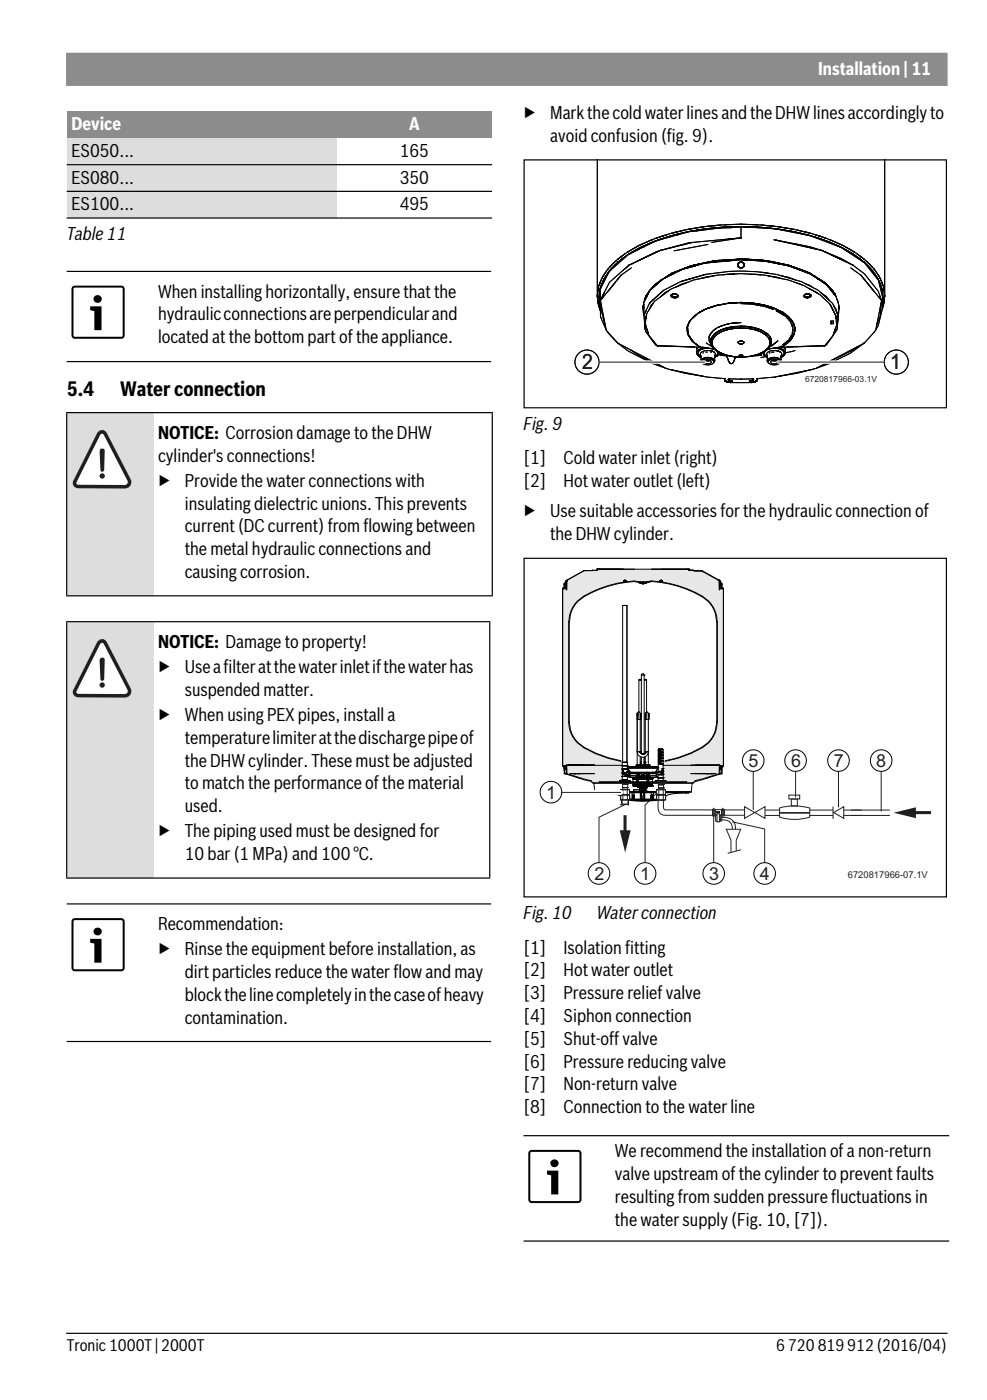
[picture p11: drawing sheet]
<svg xmlns="http://www.w3.org/2000/svg" width="148mm" height="210mm" viewBox="0 0 148 210" stroke-linecap="round" stroke-linejoin="round" font-family="sans-serif">
<defs><g id="words">
<g font-size="3.2" fill="#231f20">
<text x="87.3" y="55.4">2</text>
<text x="133.5" y="55.4">1</text>
</g>
<g font-size="3.1">
<text x="10" y="59.5">5.4</text>
<text x="18" y="59.5">Water connection</text>
</g>
<g font-size="2.7" fill="#fff">
<text x="122.7" y="11.2">Installation | 11</text>
<text x="10.7" y="19.6">Device</text>
<text x="61.3" y="19.6">A</text>
</g>
<g font-size="2.7">
<text x="78.5" y="17.8">▶</text>
<text x="82.5" y="17.8">Mark the cold water lines and the DHW lines accordingly to</text>
<text x="10.7" y="23.6">ES050...</text>
<text x="59.9" y="23.6">165</text>
<text x="82.5" y="21.2">avoid confusion (fig. 9).</text>
<text x="10.7" y="27.6">ES080...</text>
<text x="59.9" y="27.6">350</text>
<text x="10" y="35.9">Table 11</text>
<text x="10.7" y="31.6">ES100...</text>
<text x="59.9" y="31.6">495</text>
<text x="23.7" y="44.6">When installing horizontally, ensure that the</text>
<text x="23.7" y="48.1">hydraulic connections are perpendicular and</text>
<text x="23.7" y="51.5">located at the bottom part of the appliance.</text>
<text x="23.7" y="65.8">NOTICE: Corrosion damage to the DHW</text>
<text x="78.5" y="64.5">Fig. 9</text>
<text x="23.7" y="69.2">cylinder's connections!</text>
<text x="78.5" y="69.7">[1]</text>
<text x="84.5" y="69.7">Cold water inlet (right)</text>
<text x="23.7" y="73">▶</text>
<text x="27.7" y="73">Provide the water connections with</text>
<text x="27.7" y="76.4">insulating dielectric unions. This prevents</text>
<text x="78.5" y="73.1">[2]</text>
<text x="78.5" y="77.6">▶</text>
<text x="82.5" y="77.6">Use suitable accessories for the hydraulic connection of</text>
<text x="84.5" y="73.1">Hot water outlet (left)</text>
<text x="27.7" y="79.9">current (DC current) from flowing between</text>
<text x="27.7" y="83.3">the metal hydraulic connections and</text>
<text x="82.5" y="81">the DHW cylinder.</text>
<text x="27.7" y="86.7">causing corrosion.</text>
<text x="23.7" y="97.2">NOTICE: Damage to property!</text>
<text x="23.7" y="101">▶</text>
<text x="27.7" y="101">Use a filter at the water inlet if the water has</text>
<text x="27.7" y="104.4">suspended matter.</text>
<text x="23.7" y="108.2">▶</text>
<text x="27.7" y="108.2">When using PEX pipes, install a</text>
<text x="27.7" y="111.6">temperature limiter at the discharge pipe of</text>
<text x="27.7" y="115">the DHW cylinder. These must be adjusted</text>
<text x="27.7" y="118.4">to match the performance of the material</text>
<text x="23.7" y="125.6">▶</text>
<text x="27.7" y="121.8">used.</text>
<text x="27.7" y="125.6">The piping used must be designed for</text>
<text x="27.7" y="129">10 bar (1 MPa) and 100 °C.</text>
<text x="78.5" y="137.8">Fig. 10</text>
<text x="89.5" y="137.8">Water connection</text>
<text x="23.7" y="139.5">Recommendation:</text>
<text x="23.7" y="143.3">▶</text>
<text x="27.7" y="143.3">Rinse the equipment before installation, as</text>
<text x="78.5" y="143">[1]</text>
<text x="84.5" y="143">Isolation fitting</text>
<text x="27.7" y="146.7">dirt particles reduce the water flow and may</text>
<text x="78.5" y="146.5">[2]</text>
<text x="78.5" y="149.9">[3]</text>
<text x="84.5" y="146.5">Hot water outlet</text>
<text x="84.5" y="149.9">Pressure relief valve</text>
<text x="27.7" y="150.1">block the line completely in the case of heavy</text>
<text x="27.7" y="153.6">contamination.</text>
<text x="78.5" y="153.3">[4]</text>
<text x="84.5" y="153.3">Siphon connection</text>
<text x="78.5" y="156.7">[5]</text>
<text x="78.5" y="160.1">[6]</text>
<text x="84.5" y="156.7">Shut-off valve</text>
<text x="84.5" y="160.1">Pressure reducing valve</text>
<text x="78.5" y="163.6">[7]</text>
<text x="78.5" y="167">[8]</text>
<text x="84.5" y="163.6">Non-return valve</text>
<text x="84.5" y="167">Connection to the water line</text>
<text x="92.2" y="173.6">We recommend the installation of a non-return</text>
<text x="92.2" y="177">valve upstream of the cylinder to prevent faults</text>
<text x="92.2" y="180.4">resulting from sudden pressure fluctuations in</text>
<text x="92.2" y="183.8">the water supply (Fig. 10, [7]).</text>
</g>
<g font-size="2.7" fill="#231f20">
<text x="81.9" y="119.8">1</text>
<text x="112.3" y="115">5</text>
<text x="118.6" y="115">6</text>
<text x="125" y="115">7</text>
<text x="131.4" y="115">8</text>
<text x="89.1" y="132">2</text>
<text x="96" y="132">1</text>
<text x="106.3" y="132">3</text>
<text x="113.9" y="132">4</text>
</g>
<g font-size="2.5">
<text x="10" y="202.6">Tronic 1000T | 2000T</text>
<text x="116.4" y="202.6">6 720 819 912 (2016/04)</text>
</g>
<text font-size="1.4" fill="#231f20" x="127.1" y="131.7">6720817966-07.1V</text>
<text font-size="1.3" fill="#231f20" x="120.7" y="57.3">6720817966-03.1V</text>
</g></defs>
<path d="M10 200h132" fill="none" stroke="#000" stroke-width=".18"/>
<path d="M10 8h132v4.8h-132z" fill-rule="evenodd" fill="#8a8c8f" stroke="#8a8c8f" stroke-width=".18"/>
<g fill="#8a8c8f">
<path d="M10 16.7h40.5v4h-40.5z"/>
<path d="M50.5 16.7h23.3v4h-23.3z"/>
</g>
<g fill="#dcdddf">
<path d="M10 20.7h40.5v4h-40.5z"/>
<path d="M10 24.7h40.5v4h-40.5z"/>
<path d="M10 28.7h40.5v4h-40.5z"/>
</g>
<g fill="#fff">
<path d="M10.7 42.8h8v8h-8z"/>
<path d="M11 42.9h7.2l.4 .2 .1 7.2-.3 .4-7.2 .1-.4-.3v-7.2z"/>
</g>
<path d="M11 42.9l7.2-.1 .4 .3 .1 7.2-.3 .4-7.2 .1-.4-.2-.1-7.3zM11.1 43.2v7.3h7.2v-7.3zM13.5 45.9v.6l.6 .2v2.8h1.1v-3.5zM14 44.9a.6 .6 0 0 0 1.2 0 .6 .6 0 0 0-1.2 0z" fill="#000"/>
<path d="M10 61.9h13v27.5h-13z" fill="#dcdddf"/>
<path d="M15 64.9l.3-.1h.3l.2 .3 3.5 6.8a.71 .71 0 0 1 0 .8 .71 .71 0 0 1-.6 .3h-7a.52 .52 0 0 1-.5-.8z" fill-rule="evenodd" fill="#fff" stroke="#231f20" stroke-width=".53"/>
<path d="M14.9 71.4a.4 .4 0 0 1 .8 0 .4 .4 0 0 1-.8 0zM15.1 67.4l-.2 .3 .2 2.7 .1 .3 .1 .1 .2-.1 .1-.3 .1-2.8-.1-.2-.3-.1z" fill-rule="evenodd" fill="#231f20"/>
<path d="M10 93.3h13v38.4h-13z" fill="#dcdddf"/>
<path d="M15 96.3l.3-.2 .3 .1 .2 .3 3.5 6.8a.71 .71 0 0 1 0 .7 .71 .71 0 0 1-.6 .4l-7-.1a.52 .52 0 0 1-.5-.7z" fill-rule="evenodd" fill="#fff" stroke="#231f20" stroke-width=".53"/>
<path d="M14.9 102.8a.4 .4 0 0 1 .8 0 .4 .4 0 0 1-.8 0zM15.1 98.7l-.2 .4 .2 2.7 .1 .3h.1h.2l.1-.3 .1-2.9-.1-.2-.3-.1z" fill-rule="evenodd" fill="#231f20"/>
<g fill="#fff">
<path d="M10.7 137.7h8v8h-8z"/>
<path d="M11 137.8h7.2l.4 .2 .1 7.2-.3 .4-7.2 .1-.4-.3v-7.2z"/>
</g>
<path d="M11 137.8l7.2-.1 .4 .3 .1 7.2-.3 .4-7.2 .1-.4-.3-.1-7.2zM11.1 138.1v7.2h7.2v-7.2zM13.5 140.8v.6l.6 .1v2.9h1.1v-3.6zM14 139.7a.6 .6 0 0 0 1.2 0 .6 .6 0 0 0-1.2 0z" fill="#000"/>
<g fill="#000" stroke="#000" stroke-width=".18">
<path d="M10 24.7h63.8zM10 28.7h63.8zM10 32.7h63.8zM10 40.7h63.6zM10 54.2h63.6zM9.9 61.9h64zM10 62v27.3zM9.9 93.3h63.6zM73.8 62v27.3zM9.9 89.4h64zM10 93.3v38.3zM73.4 93.3v38.3z"/>
<path d="M9.9 131.7h63.6zM10 135.6h63.6zM10 156.2h63.6z"/>
</g>
<g fill="#fff">
<path d="M79.2 172.5h8v8h-8z"/>
<path d="M79.5 172.6l7.2-.1 .4 .3 .1 7.2-.3 .4h-7.2l-.4-.2v-7.2z"/>
</g>
<path d="M79.5 172.6l7.2-.1 .4 .2 .1 7.3-.3 .4-7.2 .1-.4-.3-.1-7.2zM79.6 172.8v7.3h7.2v-7.3zM82 175.6v.6l.6 .1v2.9h1.1v-3.6zM82.5 174.5a.6 .6 0 0 0 1.2 0 .6 .6 0 0 0-1.2 0z" fill="#000"/>
<path d="M78.5 170.4h63.8zM78.5 186.2h63.8z" fill="#000" stroke="#000" stroke-width=".18"/>
<g fill="none" stroke="#000" stroke-width=".15">
<path d="M89.6 23.8v20.6M92.3 39.2l-.8 .8M92.7 39.3a7.2 7.2 0 0 0-2.9 5.3M92.7 38.8l-.4 .4M93.1 38.6l-.4 .2M93.1 38.5v.1M93.2 38.5l-.1 .1M93.7 38.1l-1 .7M93.7 38.1l-.5 .4M94 38.4l-1 .7-1.5 1.5M94.2 37.8l-.5 .3M94.2 40l-.7 .5"/>
<path d="M94.3 39.8h.1M94.3 39.8l-2.9 2.6-1.4 2.7M94.8 39.6h-.1M95.6 36.9l-1.5 .9M95.6 36.9l-1.4 .9M95.8 36.8l-.2 .1M96 37.1a12 12 0 0 0-5.4 4.6M97.8 36l-2 .8M97.8 36.3l-1.7 .8M98.1 36.3l-1.6 .6-2.2 1.2M98.4 35.7l-.6 .3M98.8 37.7l-3.1 1.4"/>
<path d="M99 37.6l-4.7 2.2M99.4 35.4l-.2 .1M100 35.2l-1.6 .5M100.7 35l-.7 .2M101.3 34.8l-.1 .1M101.7 35.2l-3.4 1-4.1 2-2.8 2.5-1.4 2.7v4.1M101.7 35.2h-.1M102.6 34.5l-1.9 .5M103.1 34.8l-2 .5-2.7 .8M103.1 34.8l-1.8 .4-3.4 1.1M103.6 39.9l-1.1 .4M103.6 39.9l-2.8 1.1"/>
<path d="M103.9 36.4l-4.7 1.1M104 39.8l-.2 .1M104.2 39.9l-.4 .1M104.5 39.7l-.5 .1M104.5 39.8l-.5 .1M105.1 39.6l-2.1 .6M105.4 34.4l-2.1 .3M105.5 34l-2.5 .4M105.5 34l-2.9 .5M105.5 39.5l-1.5 .3M106 39.4l-1.1 .3M106.1 34h-.6"/>
<path d="M106.1 36.7l-5 .9M106.2 39.3l-.2 .1M106.9 39.4l-1.2 .1-1.5 .4M106.9 39.4l2.7-.3-2.8 .3M107 39.2l-1 .2M107 39.2l-3.4 .7M107.1 39.1l-3.1 .7M107.1 39.1l-.1 .1M107.1 39.1l-1.2 .4M107.1 39.2l-1.1 .2M107.3 33.8l-.2 .1M107.5 39.2l-1.1 .1"/>
<path d="M107.8 39l-.4 .1M108 33.8l-1.9 .2M108.7 39l-1.3 .1M108.8 39.1l-.7 .1M109 39l-1.6 .1M109.1 39h.2M110.4 38.9h1.4l1.1 .1M110.6 39.7v.2M110.6 39.8h.1M110.6 39.8a.5 .5 0 0 1 .5-.5 .5 .5 0 0 1 .5 .5M110.6 39.8l.1 .2M110.6 39.7v.1"/>
<path d="M110.6 39.9l.3 .2M110.6 39.9l.2 .2 .3 .1M110.6 39.7a.47 .47 0 0 1 .5-.4 .47 .47 0 0 1 .5 .4M110.6 39.7l.2 .3 .3 .2M110.6 39.7h.1M110.6 39.7l.2 .4 .3 .1M110.7 39.6h-.1M110.7 39.9h.1M110.8 39.4l-.2 .3M110.8 39.4l-.1 .1M110.8 35.7l-1.6 .2M110.9 39.4h.1"/>
<path d="M111.1 39.3h.1M111.1 35.7l-4.4 .7M111.1 39l-4.2 .4M111.1 33.6l-2.4 .1M111.1 34v1.7M111.1 35.7h.1M111.1 39l-3.6 .2-1.2 .2M111.1 39l3.6 .2M111.1 33.6l2.4 .1M111.1 34l-3.4 .2-4.4 .6-1.6 .4M111.1 34l2.5 .1 2.6 .2M111.1 39l3.6 .2 1.6 .3"/>
<path d="M111.1 34a39.3 39.3 0 0 0-7.7 .7M111.1 35.7l-7.8 .7-4.3 1.2M111.1 34a34.7 34.7 0 0 0-15.1 3.1l-1.8 1.1-1.5 1.1-.2-.1M111.1 34a34.7 34.7 0 0 1 15.1 3.1l1.9 1.1 1.5 1.1M111.1 39.3l-.3 .1M111.1 39.3l.4 .1 .1 .2M111.1 34l5.2 .3 5.2 1.1 4.6 1.7 3.5 2.3 2.1 2.6 .7 2.6-.1 1.7M111.1 33.6l3.1 .2M111.1 33.6l-3.1 .2M111.1 34h-1.9l-3.7 .4M111.1 34h1.9l3.7 .4M111.1 39.3l.3 .1 .2 .3"/>
<path d="M111.1 38.9l-4 .2M111.1 38.9l-.9 .1M111.1 38.9l-2 .1M111.1 38.9l3.5 .2M111.1 38.8l2.9 .2M111.1 38.8v.1M111.1 38.8l1.3 .1M111.3 39h1.9M111.5 39h1.5M111.5 39.5h.1M111.6 39.8h.1M111.6 39.9h.1"/>
<path d="M111.6 39.9l-.1 .1M111.6 39.7l-.2 .3-.3 .2M111.6 39.7h.1M111.6 39.7l-.1 .3-.4 .2M111.6 39.7v.1M111.6 39.6v.1M111.6 39.8v.1M111.6 39.7l-.1 .4M111.6 39.7l-.1 .4-.4 .1M112.4 39l2.2 .1M113.2 39h.1M113.2 39l1 .1"/>
<path d="M113.2 39l3.1 .4M113.2 39l1.4 .1M113.2 39l2.7 .3M114 39l.5 .1M114 39l.3 .1M114.2 33.8l2 .2M114.5 39.1l3.7 .7M114.6 39.1h.1M114.6 39.1l1.1 .2a25.8 25.8 0 0 0-15.1 1.8l-1 .7a11.7 11.7 0 0 1 4.4-2M114.7 39.2l3.4 .7M114.9 33.8l.2 .1M115.1 39.2h.1"/>
<path d="M115.2 39.2l1 .2M115.8 39.3h.2M116.1 36l7.1 1.6M116.1 36l5.4 1 1.7 .6M116.1 36h.1M116.2 34h.6M116.3 39.4l1.8 .4M116.3 39.4l1.2 .3M116.3 39.5l2 .4 1.4 .5M116.3 39.5l.4 .1M116.4 34.4l2.3 .3 2.7 .6M116.4 36l.4 .1"/>
<path d="M116.8 34l2.4 .4M116.8 34l2.9 .5M117 34.4l2 .3M117.1 39.6l1 .2M118.1 39.8l1.5 .5M118.1 39.8l-1.6-.4 1.8 .4 .7 .2-1-.2M118.1 39.8h.1M118.2 39.8l1.6 .5M118.2 39.8h.1M118.3 39.8l.2 .1M118.6 39.9l1.2 .4M119.1 34.8a28.4 28.4 0 0 1 7.1 2.3"/>
<path d="M119.2 36.6l3.4 .8M119.7 34.5l1.8 .5M120.9 34.8l.1 .1M121.5 35l.8 .2M121.7 35.4l1.8 .6 2.5 1.1M122.3 35.2l1.5 .5M122.3 35.2l1.6 .5M122.8 35.4l.2 .1M123.2 37.6l4.7 2.2M123.2 37.6l2.9 1.2 1.8 1M123.5 37.7l.3 .1M123.8 37.8l2.3 1.1"/>
<path d="M123.9 35.7l.5 .3M124.4 36l2 .8M126.2 37.1l1.6 .9M126.3 37.2l1.3 .7 1.9 1.4M126.4 36.8l.2 .1M126.6 36.9l1.5 .9M127.9 38.1a10.8 10.8 0 0 1 3.7 3.6M127.9 39.8l1.7 1.3 2.1 2.6 .5 1.4M128.1 37.8l.5 .3M128.6 38.1l.9 .7M129.1 38.5v.1M129.5 38.8l.5 .4"/>
<path d="M129.6 39.3a7.2 7.2 0 0 1 2.8 5.3M129.6 39.3l.1-.1zM129.6 39.3h.1M129.8 39.6l.7 .7 1.1 1.6M130 39.2l.8 .8M132.7 23.8v20.6M89.6 44.4l.1 1.3M89.6 44.4l.2 1.5 .2 .7M89.6 44v.1M89.7 45.3v.1M89.7 43.4v.1M89.7 43.1l-.1 1.3"/>
<path d="M89.8 44.6l.2 1.5M89.8 44.6l.1 1.2M89.8 42.8l-.1 .3M89.9 46.1l.1 .5M90 45.9v.1M90 45.9v.2M90 42.4v.1M90 43.5l-.1 .5v1.2l.1 .5M90 45.1h.1M90 45.1v2.4M90 45.1l.9 4.4 .2 .3M90 45.8l.1 .1"/>
<path d="M90 45.9l.1 .1M90 43.1v.2M90 47.5l.9 2M90.1 45.3v.9M90.1 46.2l.7 2.7M90.1 44.9v.1M90.1 45.6v.6M90.2 41.8l-.4 1M90.4 41.5l-.6 1.3M90.4 44.5v.2v-.1M90.4 44.3v.3M90.5 44.3l-.1 .3"/>
<path d="M90.6 44l-.3 .8M90.6 41.8a6.3 6.3 0 0 0-.8 2.8M91.1 49.8l1.5 1.7 7.3 3.8 6.1 1.3 2.6 .2M91.1 49.8h.1M91.1 49.8l1.4 1.5M91.2 40.3l-.8 1.2M91.3 40.9l-.5 .6-.6 1.3-.1 .4M91.5 40l-.3 .3M92.6 51.5h.1M92.7 51.5l1.5 1.1 3.6 1.9 2 .7M93.1 41.3l-3.1 3.8M94.5 52.4l1.7 1.2 1.9 .8"/>
<path d="M94.6 40.2l-1.5 1.1-2 2.5M96.4 46.1h.1M96.5 45.6l-.1 .5M96.5 45.7l-.1 .4M96.5 45.7l-.1 .5 .1 .6M96.5 45.8l-.1 .4zM96.5 45.9v1.1l.1 .2M96.5 47.1l.1 .2M96.6 46.9v.1M96.6 47.7l.1 1.7 .1 .1M96.6 47.1v.1M96.7 47h.1"/>
<path d="M96.8 46.8h.1M96.8 46.7l-.2 .6 .2 2.4 1.5 2 .3 .2M96.8 46.7l-.2 .5M96.9 47.8l-.1 .7 .4 1.6-.1-.2-.1-.5M96.9 47.5v.1M96.9 47.6v.1M96.9 44.3l-.2 .7M96.9 44.3l-.2 .6M96.9 47.4v.2v-.1M97 44.3h-.1M97 44.4l-.1 .2M97.1 49.7v.1"/>
<path d="M97.1 49.6v.1M97.1 44.2l-.5 1.1M97.2 50.1l.1 .2 1.3 1.5M97.2 43.9l-.1 .3M97.3 43.8l-.5 .7-.1 .5M97.3 43.8l-.3 .5M97.5 45.4l-.7 1.3M97.5 43.5h.1M97.7 45.8l-.1 .1M97.9 45.6l-.3 .2-.3 .7M98.3 42.6l-.5 .7M98.3 42.6l-.3 .5"/>
<path d="M98.3 42.6l-.7 .8M98.5 42.6l-1.1 1-.9 1.8 .1 1.8M98.6 51.8l5.6 .2M98.6 51.8v.1M98.6 51.8l6.3 .3M98.6 51.9h.1M99.1 42.1a4.8 4.8 0 0 0-2.4 2.9M99.1 42.1l-.5 .3M99.1 42.1l-1 .7-.4 .5M99.1 42l-.7 .7 .1-.1M99.2 42l-.9 .6M99.3 42h-.2"/>
<path d="M99.4 41.9l-1.9 1.6M99.5 43.6l-2 1.8M99.6 41.8h.1M100.1 41.4l-1 .6M100.3 43.6l-.6 .3-.7 .7M100.4 41.3l.3-.3-1.1 .7M100.6 41.3l-1.2 .6-.9 .7M100.6 44.3h.1M100.7 55.5l2.1 .5 2.8 .5M100.7 41l-.6 .4M100.7 44.3l.1 .1M100.7 44.3h.1"/>
<path d="M100.7 44.3l.5 .2M100.7 44.4h.1M100.8 44.4l.4 .1M100.8 44.1h.1M100.8 41h.1M100.9 41l-.5 .3M101 41l-.4 .3M101.2 44.1a.31 .31 0 0 0-.5 0 .31 .31 0 0 0 .1 .5l.4 .1M101.2 44.1a.34 .34 0 0 1 .4 .1 .34 .34 0 0 1 0 .4h-.1M101.2 44.1h.1M101.2 44.1h-.3a.29 .29 0 0 0-.3 .3 .29 .29 0 0 0 .4 .3h.2M101.2 44.1l-.5 .2"/>
<path d="M101.2 44.1a.37 .37 0 0 1 .3 .1 .37 .37 0 0 1 .1 .3l-.1 .1M101.2 44.1l.3 .1M101.2 44.6v.1M101.2 44.5v.1M101.4 44.1l.2 .2M101.5 44.6l-.3 .1M101.5 40.7l-.7 .3-.9 .6M101.6 44.4h.1M101.6 44.3h.1M101.6 44.3l-.1 .2h-.3M101.7 44.5h.1M102 40.6l-2.3 1.1"/>
<path d="M102.2 42.2l-2.7 1.4M102.5 40.3l-.3 .2M102.7 40.3h-.2M103 49.2l.1 .9 .7 1.1M103 40.1l-1.4 .6M103.1 49.2h.1M103.1 49.2l.1 .9M103.1 48.9v.1M103.1 49.1v.8v-.8v.1M103.1 49l-.1 .1M103.1 48.9h.1M103.1 42.4l-.9 .2-.9 .5"/>
<path d="M103.1 48.9l.4-.8a1.95 1.95 0 0 0-.3 2.2M103.2 50.1h.1M103.2 50.2l.9 1.1M103.3 50.3l.7 1M103.5 48l.2-.1a2.31 2.31 0 0 0 .4 3.4l-.4-.2-.5-.8M103.7 47.9l.9-.8a3.1 3.1 0 0 0-1.5 1.8M103.8 40l-1.6 .4-1.2 .6M103.8 51.2l1.1 .8M104.1 51.4l.9 .6M104.2 51.5l.7 .5M104.3 51.5l.7 .5M104.4 47.2l-.7 .6"/>
<path d="M104.5 52.3h.1M104.5 52.2v.1M104.5 52.9h.1M104.5 52.2h.1M104.5 53.1h.1M104.5 52.8v.3l.4 .4M104.5 52.8v.1M104.6 52.8v.3M104.6 53.2l.1 .1M104.6 53.2l.1 .2M104.6 52.7l-.1 .1M104.6 52.2h-.1v.7"/>
<path d="M104.6 52.1h.1M104.7 52.6l-.1 .1M104.7 52.6l-.1 .2M104.7 52.6h.1M104.8 52.1l-.1 .1M104.8 53.4l.2 .1M104.8 52.1h-.1h.1M104.8 52.1h.1M104.8 52.5l-.1 .1M104.8 52.5h-.1M104.9 46.9l.6-.3zM104.9 53.5h.1"/>
<path d="M104.9 52v.1M104.9 46.8l-.2 .2M104.9 46.8h.1M104.9 52.1h.1M104.9 52h.1M105 52l-.1 .1M105 53.5l.1 .1M105 52.1l2.1 .3-1.7-.3M105 52.1h.1M105 52.1h-.2h.2M105.1 52.1h.1zM105.1 52.1h-.1"/>
<path d="M105.1 54.1l.2 .3M105.1 53.3v.8M105.1 52.3h.1M105.2 52.3l-.4 .2M105.2 52.3l-.2 .1M105.2 52.3l-.5 .3M105.2 54.3a1.12 1.12 0 0 1 1.8 0M105.3 54a1.2 1.2 0 0 1 1.7 .1 .78 .78 0 0 1-1.1 .6l-.5-.2-.2-.2zM105.4 52.2h.3zM105.4 52.2l-.2 .1M105.4 46.6l-.5 .2M105.4 46.6l-.8 .4"/>
<path d="M105.4 46.6h-.1M105.5 52.9l-.1 .1M105.5 52.2l-.2 .1M105.5 52.2h.3a1.3 1.3 0 0 0-1.3 .7 .79 .79 0 0 0 .6 .7h-.1M105.7 54.2a.65 .65 0 0 1 1 .2 .64 .64 0 0 1-1.1-.2zM105.8 41.2l-3.6 1M105.8 54.1h.7M105.8 46.4l-.4 .1M105.9 52.8h.1M105.9 51.4l.9 .7M106 54.1h.1M106 54v.1z"/>
<path d="M106.1 52.8h-.1M106.1 46.3l.8-.3zM106.1 52.6a.96 .96 0 0 0-1.1 .6l.1 .3M106.1 52.6h.2zM106.2 46.2l-.8 .4M106.2 52.2a1.26 1.26 0 0 0-1.5 .8l.4 .5M106.2 46.2h.1M106.3 54v.1zM106.3 54.1h.1M106.3 52.6l.5 .1zM106.3 50.8l.1 .4M106.4 51.2v.1"/>
<path d="M106.4 50.4l-.1 .4M106.4 51.3l.3 .5M106.4 50.3v.1M106.5 46.1h.1l-1.1 .5M106.6 46.1l-.2 .1M106.6 51.4v.1M106.6 51.4h.1M106.6 51.1v.2M106.6 52.9h.1M106.6 50.9v.5M106.6 51v.4M106.7 50.7l-.1 .2"/>
<path d="M106.7 51.7v.1M106.7 51.8l.1 .1M106.8 52.7l.2 .1zM106.8 49.7l-.4 .6M106.8 52.3l.3 .1a.55 .55 0 0 1 .5 .5 .55 .55 0 0 1-.4 .6M106.9 41.4l-1.8 .4M107 52.8l.3 .2-.1 .5M107 46l-.8 .2M107 46l-1.6 .6M107.1 52.3l.1 .1M107.1 49.5l-.3 .2M107.2 50.1l-.6 .7a1.69 1.69 0 0 0 .9 1.9 7.7 7.7 0 0 0 7.1 .1 1.53 1.53 0 0 0 .5-2.7l.1 .1"/>
<path d="M107.2 50.1l-.5 .7M107.2 54.1l-.2 .3M107.2 53.3v.8M107.2 54.1a1.36 1.36 0 0 0-1.9-.3l-.2 .3M107.2 53.6h.1M107.2 53.5v.1M107.3 53.5h.1M107.4 50.3a1.37 1.37 0 0 0-.2 2.1 7 7 0 0 0 6.3 .8M107.4 50.2h.1M107.4 49.3l-.3 .2M107.4 52.5h.1M107.4 53.4l-.2 .2"/>
<path d="M107.5 53.4h-.1M107.5 53.4h.1M107.6 53.3l-.1 .1M107.6 52.7h.1M107.6 45.8l-.4 .1M107.7 45.8l-.6 .1M107.7 53.2l-.1 .1M107.7 53.1l-.1 .2M107.7 53.1v-.3v.2a.79 .79 0 0 1-.5 .6M107.7 52.8v.3l-.1 .3M107.7 45.8l.9-.2-1.6 .4M107.7 52.8l.1 .1"/>
<path d="M107.8 53l-.1 .1M107.8 52.8v.1M107.8 49.1l-.4 .2M107.8 49.6l-.7 .5M107.8 49.6a2.28 2.28 0 0 0-1.1 1.1M108 45.7l-.2 .1M108 53.3h.2zM108 53v.3l-.3-.1M108.1 53v.3M108.1 53.3h.1M108.1 52.9l.1 .1M108.1 45.7h.1"/>
<path d="M108.1 49.5l-.3 .1M108.1 45.7h-.2M108.1 49.6l-.3 .1M108.2 53.3l.8 .1M108.2 53.3h.9M108.2 53l.3 .1M108.2 48.9l-.4 .2M108.6 56.8h.1M108.6 56.8l.1 .2a.9 .9 0 0 0 .8 .4M108.7 56.8h.1M108.7 57v.1M108.7 48.7l-.5 .2"/>
<path d="M108.7 57.1v.1M108.7 57.2v-.2l.3 .3 .5 .1M108.7 57.2h.1M108.8 49.2l-.7 .3M108.8 57.2l.7 .2M108.8 57.2h.1M108.8 57l.2 .2 .5 .1-.5-.1zM109 45.5l-.2 .1M109 53.4l.1 .2M109 53.3v.1M109 53.6l.1 .1zM109.1 49.2l-.2 .1"/>
<path d="M109.2 49.1l-.4 .1M109.2 49.2a4.3 4.3 0 0 0-2 .9M109.2 49.2l-.4 .1M109.2 57l.2 .2zM109.2 48.6l-.5 .1M109.3 56.8h.1M109.4 56.8h.1M109.3 56.9h.1M109.3 56.9l.1 .1M109.4 56.8l1.7 .1M109.4 57.1l.5 .1zM109.4 45.5l1-.1-1.7 .2"/>
<path d="M109.4 57.1h.1M109.4 57l.5 .1zM109.4 57v.1M109.5 54.5l-.4-.8 .3 .7 .2 .1 .3-.1 .3-.6-.3 .6-.2 .1h-.2M109.5 57.4h3.2M109.6 45.4l-2.6 .6M109.7 48.5l-.5 .1M109.7 48.5l1.4-.1zM109.7 49l-.5 .1M109.7 49.1l-.5 .1M109.8 49.1h.1M109.8 49.3l-1.6 .5-.7 .3"/>
<path d="M109.9 41.1h.1M110 49l-.2 .1M110.1 41.1l-1.6 .1M110.2 53.6v.2zM110.2 53.5v.1M110.4 45.4a12.8 12.8 0 0 1 7 1.5M110.4 45.4h-.1M110.5 45.4l3.2 .2M110.7 51.3h.1M110.7 40l.1 .1zM110.7 51.3l.1-.1a.47 .47 0 0 1 .7 .2 .5 .5 0 0 1-.8-.1zM110.7 51.3a.53 .53 0 0 1 .8 .1 .52 .52 0 0 1-.8 0z"/>
<path d="M110.8 51.3l.1-.1a.34 .34 0 0 1 .4-.1 .34 .34 0 0 1 .2 .4h-.1a.46 .46 0 0 1-.7-.2zM110.8 40.1h.1M110.9 40.1h.1M110.9 53.3l.2-.1a.17 .17 0 0 1 .2 0 .17 .17 0 0 1 .1 .2l-.3 .1a.17 .17 0 0 1-.2 0 .17 .17 0 0 1 0-.2zM110.9 40.1l.2 .1M110.9 53.3h.2M111.1 45.4h-.2M111.1 45.4l2.7 .2M111.1 49.2l-1.2 .1M111.1 53.3h.2zM111.1 49.2l1 .1M111.1 56.9h.1"/>
<path d="M111.1 45.5l1.8 .1 1.2 .3-.7-.2M111.1 48.9l1.1 .1M111.1 49.2a6.2 6.2 0 0 1 3.8 1.1M111.1 49l-1.4 .1M111.1 49h1.1M111.1 48.9l-1.4 .1M111.1 49.2a5.9 5.9 0 0 0-3.8 1.1l-.5 .7v.6a3 3 0 0 0 2.4 1.7 7.8 7.8 0 0 0 5.3-.5 1.44 1.44 0 0 0 .8-2.1l-.4-.4M111.1 51.2h.3a.19 .19 0 0 1 .1 .2 .19 .19 0 0 1-.2 .2h-.2M111.1 51.2h-.1a.19 .19 0 0 0-.3 .1 .19 .19 0 0 0 .2 .3h.2M111.2 45.4h-.2M111.3 40.2h-.2M111.3 45.4h-.6"/>
<path d="M111.3 45.4l-2.3 .1h.5M111.3 45.4h.1M111.3 40.1h.1M111.5 40.1l-.2 .1M111.5 40.1h-.1M111.5 40.1h.1M111.5 51.3h.1M112.1 49.3l1 .1M112.1 45.4h.2M112.2 49h.3M112.3 45.4l1 .1M112.4 57.2l.4-.1z"/>
<path d="M112.4 57.1l.4-.1zM112.4 45.4l.7 .1M112.5 49.1l-.3-.1a5.3 5.3 0 0 1 2.9 1.1M112.5 49l.8 .2M112.5 41.1l1.5 .1M112.7 57.3l.5-.1 .2-.2-.2 .2zM112.8 57.2l.2-.2zM112.8 57h.1M112.9 56.8h.1M112.9 56.8l-1.8 .1M112.9 56.9l-.1 .1M112.9 56.9h.1"/>
<path d="M112.9 57.4h-.2M113.2 49.5a3.1 3.1 0 0 1 2.1 1.3M113.2 45.5h.1M113.3 49.2l.3 .2M113.3 49.2l.3 .1M113.3 57.3l-.3 .1M113.3 57.3l.2-.3zM113.3 57.3l-.6 .1M113.3 45.5l.5 .1M113.4 57.2h.1M113.5 56.8h.1M113.6 56.8h-.1"/>
<path d="M113.6 56.8h.1M113.6 56.8l-.1 .3-.2 .2M113.6 49.3l.6 .2M113.8 53.1h-.1M113.8 45.6l.7 .1M113.9 45.6l1.9 .5-1.8-.4M113.9 45.6l.2 .1M114 53.3h-1M114 53.3h.2zM114 53.3l-1.1 .1M114.1 45.9l1.3 .3M114.1 53h-.1"/>
<path d="M114.1 40.8a26.3 26.3 0 0 0-8.3 .4M114.1 40.8l1.3 .2M114.1 53v.3zM114.1 53.3h-.1M114.2 49.6l.8 .5M114.2 49.5l.8 .5M114.2 53v.3M114.5 52.8v.2M114.5 53h.1M114.5 53l.1 .3 .5 .3M114.5 52.8h.1M114.5 45.7l.6 .2"/>
<path d="M114.5 53.1v-.3a.63 .63 0 0 0 .6 .8l-.5-.3M114.6 53.2v.1M114.6 45.8h.3M114.6 53.3h.1M114.8 53.4h.1M114.8 53.5l-.7 .1M114.9 50.3l.1-.1zM115 50l.1 .1M115 53.5v.1M115 50.2h.1M115 52.3l-.7 .6-.7 .3M115.1 54.1a1.34 1.34 0 0 1 2-.1v.1"/>
<path d="M115.1 53.3v.8M115.1 54.1l.1 .3M115.1 45.9l.3 .2M115.1 50.1l.4 .5M115.1 52.3l-.1 .1M115.1 46l.5 .1M115.1 45.9l.2 .1M115.2 50.2l.3 .4M115.2 46h.2M115.2 41.4l2 .4M115.3 52l-.2 .3M115.3 50.8h.1"/>
<path d="M115.3 53.9a1.2 1.2 0 0 1 1.7 .2 .71 .71 0 0 1-1 .6l-.5-.1a.45 .45 0 0 1-.2-.7zM115.3 50.9l.2 .4M115.4 46h.1M115.4 46.2l.6 .2zM115.4 51.8v.1M115.4 41l1.9 .4M115.4 51.8h.1M115.4 52.3l-.2 .1a.55 .55 0 0 0-.6 .5 .55 .55 0 0 0 .5 .6M115.4 52.9v.1M115.4 51.3h.1M115.5 51.4l-.1 .4M115.5 50.6l.1 .3"/>
<path d="M115.5 50.6l.1 .2M115.5 51.8l-.1 .1M115.5 51.8h.1M115.6 51.7l-.1 .1M115.6 50.8l.1 .3M115.6 46l1.8 .8M115.6 54.2a.65 .65 0 0 1 1 .2 .64 .64 0 0 1-1-.2zM115.6 51.4v.2M115.6 51.4v.1M115.7 51.2l-.1 .2M115.7 51.1l-.1 .3M115.7 52.8h.1"/>
<path d="M115.7 51.9l-.3 .2M115.7 51.9l.9-.8zM115.8 46.1l.1 .1M115.8 54.1h.6M115.8 46.1l1.2 .6M115.9 52.8h-.1M115.9 54.1h.1M116 54l-.1 .1zM116 52.2a1.26 1.26 0 0 1 1.5 .8l-.4 .5M116 46.2l1.4 .7-.1-.1M116 52.8h.1M116.1 52.6h.2z"/>
<path d="M116.1 52.6a.96 .96 0 0 0-1.1 .6l.1 .3M116.2 54v.1zM116.2 54.1h.1M116.4 46.6l.7 .3 .4 .4zM116.4 52.6h-.1l.4 .1-.2-.1M116.6 52.2h.1M116.7 52.2h.2M116.7 52.7l.2 .1-.1-.1M116.9 52.2l.2 .1M116.9 52.8l.3 .2-.1 .5M117 52.1h.1zM117 54.3a1.12 1.12 0 0 0-1.8 0"/>
<path d="M117.1 52.3l.2 .1M117.1 54.1l-.2 .3M117.1 53.3v.8M117.1 51.9l-.2 .2-1.8 .3 2.2-.4M117.1 52.1h.3M117.2 52.1h.1M117.3 52v.1M117.3 52.4l.2 .1M117.3 53.5h-.1M117.3 52.1h.1M117.3 52.1h-.1M117.3 52h.1"/>
<path d="M117.3 41.4l2 .6M117.3 41.4l1 .2 1 .4M117.3 52.5l-.9-.3h.3a.98 .98 0 0 1 1 .9l-.5 .5M117.3 52.5l.4 .4M117.3 52.5h.1M117.4 51.7l.7-.5zM117.4 52.1h.1M117.4 53.4l-.1 .1M117.4 46.9l1.1 .9M117.4 52.5h.1M117.4 46.9l.8 .7M117.4 52.1l.2 .1"/>
<path d="M117.5 53.4h.1M117.5 52.5l.2 .3M117.5 47.3l.6 .4M117.5 52.1h-.1l.3 .1M117.6 51.9h-.1M117.6 52.2h.1M117.6 51.8l-.3 .2M117.6 52.6l.1 .2M117.6 52.1h.1M117.6 53.2l-.1 .1M117.7 52.1v.1M117.7 53.1l-.1 .1"/>
<path d="M117.7 52.8a.62 .62 0 0 1-.6 .8M117.7 52.9v.1M117.7 52.8v.1M117.7 52.9v.2M117.7 52.2v.7M117.7 52.3h.1M117.7 52.2v.1M117.9 51.6l-.6 .4M118.1 47.7l.3 .4M118.1 51.4l-.8 .6M118.3 51.2l.3-.2-.5 .4zM118.4 50.8l-.3 .4"/>
<path d="M118.4 48.1l.3 .4M118.5 47.8l.5 .7 .1 .3M118.5 47.9h.1M118.5 47.9l.4 .5-.4-.6a2.2 2.2 0 0 1 .7 1.8v-.5M118.6 51l.2-.3-.5 .5M118.6 40l1.2 .3M118.7 50.4l-.3 .4M118.7 48.5l.1 .5M118.7 50.8l-.2 .2M118.7 50.7v.1M118.7 50.7l-.2 .3M118.7 50.7h.1"/>
<path d="M118.8 48.7v.1M118.8 49.9l-.1 .5M118.8 49l.1 .4M118.9 49.5l-.1 .1M118.9 49.4l-.1 .5M118.9 48.3l.2 .5M118.9 48.4l.2 .3 .1 1M118.9 50.5l-.1 .1M118.9 40.1l2.2 .9M119 50.2h.1M119 40.1h.1M119 48.7l.1 .6"/>
<path d="M119.1 49.9v.1M119.1 48.9v.1M119.1 49.8l-.3 .7M119.2 49.7l-.3 .8M119.2 49.7l-.1 .5-.2 .3 .2-.5M119.2 49.6v.1M119.2 49.1v.1M119.2 52.6l-1.5 .3M119.3 42l.9 .3 .7 .3M119.6 42.5l.6 .2M119.7 40.4l.4 .2M119.8 40.3l1.6 .7"/>
<path d="M119.8 40.3l.3 .2M119.8 40.3l.7 .4M119.9 40.4l1.1 .4-.4-.1M120 40.4l1.6 .7-1.7-.7 1.5 .6M120.1 40.6l1.4 .5 1.1 .7M120.2 40.5l1.4 .6M120.4 40.7l.3 .1M120.6 44.3l.1 .1M120.6 44.3l.2 .2h.3M120.6 44.3h.1M120.6 44.4h.1M120.7 44.3h-.1"/>
<path d="M120.7 44.4l.4 .1M120.7 44.2a.28 .28 0 0 0-.2 .3 .28 .28 0 0 0 .4 .2h.2M120.7 44.2a.27 .27 0 0 0-.2 .3 .27 .27 0 0 0 .4 .2h.2M120.9 42.6l1.1 .6M120.9 40.8l.4 .2M121.1 44.5v.1M121.1 44.6v.1M121.1 44.1l.4 .2M121.1 44.1l-.4 .1M121.1 44.1h.1M121.1 44.1l.4 .1M121.1 44.1l-.5 .2"/>
<path d="M121.1 40.9l.3 .1M121.3 41l.3 .2M121.3 43.3l1.7 .9 1.5 1.5M121.3 43.3a16.1 16.1 0 0 0-6.7-2 24.7 24.7 0 0 0-14 2l-2.5 1.9-1.1 1.8-.1 .8v-.5M121.3 43.3l1.4 .7M121.5 44.2a.28 .28 0 0 1 .1 .3 .28 .28 0 0 1-.4 .2h-.1M121.5 44.2a.26 .26 0 0 1 .1 .3 .26 .26 0 0 1-.3 .1l-.2 .1M121.5 44.4h.1M121.5 44.4l-.4 .1M121.5 44.3l-.2 .2h-.2M121.5 44.3h.1M121.5 41l.9 .6"/>
<path d="M121.6 55.5l-2.1 .5-2.9 .5M121.6 44.3h.1M121.6 41.2l.6 .2M121.9 55.4l-5.7 1.2-2.6 .2M121.9 55.4h.1M122 43.2l.7 .3 .5 .5M122 41.4l.9 .5 .6 .5M122.2 41.5l1.4 .8M122.2 41.5h.1M122.5 41.7l1.1 .6M122.6 41.8l.3 .2M122.6 41.8l.4 .3"/>
<path d="M122.7 41.9h.1M122.8 41.8l1 .7M122.9 42l1 .7 .7 .8M122.9 41.9l.9 .6M123.1 42.1l.5 .2M123.2 44l1.2 1.1M123.2 44l.7 .4 .5 .7M123.3 42.3l.4 .2M123.4 42.3l.4 .3M123.6 51.9h.1M123.6 51.8l-6.3 .3M123.6 51.8l-5.5 .2"/>
<path d="M123.6 51.8v.1M123.6 42.3l.8 .9M123.7 51.8h-.1M123.8 42.5l1.1 1.1M123.8 42.5l.7 .8-.4-.5M124 42.8h.1M124.1 42.8l.4 .5M124.2 43l.2 .2M124.2 43.1l.5 .3 .3 .6M124.4 45.1l.4 .4 .2 .4M124.5 43.4l.2 .2M124.6 43.5l.2 .2"/>
<path d="M124.6 48.2h.3v.3l-.3 .1zM124.6 48.4v.2M124.7 43.5l.2 .1M124.7 48.2l-.1 .2M124.7 43.5l.1 .3M124.7 43.5l.4 .5zM124.7 50.6l-.8 1.1-.3 .2M124.7 43.6l.2 .2M124.8 43.7a4.2 4.2 0 0 1 .9 3.8M124.9 43.6l.4 .9v-.3M124.9 43.8l.1 .3M124.9 43.8l.2 .3"/>
<path d="M125 43.9l.1 .2M125 43.9l.2 .2M125 45.9l.6 1.1M125 45.9l.3 .4 .3 .7M125.1 49.9l-.2 .5-1.2 1.4M125.1 44l.1 .1M125.2 44.1h.1M125.2 44.1l.1 .3M125.2 49.4h.1M125.3 49.4l-.1 .1M125.3 47.4l-.8-1.7 .9 1.8M125.4 47.7v-.2v1.3l-.3 1.1 .2-.3v-.3"/>
<path d="M125.5 46.9h.1M125.5 45l.2 .4M125.6 47l.1 .3M125.7 47.3l-.2 2.1-.6 .9M125.7 47.3v.2M125.7 47.5l-.2 1.8M125.7 46.6v.5M125.8 46.1v.2M125.8 46v.3M125.8 45.9v.4M125.8 45.9v.2zM125.8 46.3l-.1 .5"/>
<path d="M127.6 40.2l1.5 1.1 2 2.5M128.5 52l-.6 .5-4.3 2.1M129.1 41.3l3.1 3.8M129.5 51.5l-2.1 1.5-3.2 1.6-1.7 .6M129.6 51.5l-7.2 3.7-.5 .2M129.6 51.5h.1M130.8 40l.2 .3M131 40.3l.9 1.2M131 40.3a6.5 6.5 0 0 1 1.4 2.5M131.1 49.8h.1M131.1 49.8l-1.5 1.7M131.6 41.8l.5 .9 .2 1 .1 .9"/>
<path d="M131.8 42.2l.2 .6 .3 1.2v.5M131.8 44.5v.1M131.9 44.6v.1M132 41.8l.4 1M132 47.4l-.5 1.2M132 46v1.4M132.1 45.4l-.1 2M132.2 45h.1M132.2 45.1h.1M132.2 43.1v.2M132.2 45.1l-.9 4.4-.2 .3M132.2 45.1l.1 1.2"/>
<path d="M132.2 45.2l-.1 .4M132.2 42.4l.1 .1M132.3 46.3l-.6 2.5-.4 .7M132.4 46.1l-.1 .3M132.4 42.8l.1 .3M132.4 44.6v.5M132.4 44.6v.7M132.5 43.1l.2 1.3M132.5 43.1v.3M132.5 43.4v.1M132.5 43.4l.2 1M132.5 45.3v.1"/>
<path d="M132.6 44v.1M132.7 44.4l-.2 1.3M132.7 44.4l-.4 1.8"/>
<circle cx="88" cy="54.3" r="1.81"/>
<circle cx="134.4" cy="54.3" r="1.81"/>
</g>
<path d="M89.8 54.3h15.9M116.7 54.3h15.9" fill="none" stroke="#fff" stroke-width=".48"/>
<g fill="none" stroke="#231f20" stroke-width=".15">
<path d="M89.8 54.3h15.9M116.7 54.3h15.9M106.9 121.4v1M106.9 121.9v.2M106.9 121.6v.3M106.9 121.4h.3v.2M106.9 122.4h.3M106.9 121.4h.1M106.9 122.1h.3M106.9 121.6h.3M106.9 121.4v.2M106.9 122.2v.2"/>
<path d="M107.2 122.2v.2M107.2 121.6v.6M107.2 122.3h.2M107.3 123.2h.8M107.3 122.4v.8M107.4 121.8h.1M107.5 121.7l-.1 .1h.1M107.5 121.7l-.1 .1M107.6 121.8h-.1M107.6 121.8l-.1 .1v-.1M107.6 121.8l-.1 .1M107.7 121.8h-.1"/>
<path d="M107.8 121.8h-.2M107.8 121.9l.1-.2-.1 .2M107.8 121.7l-.1 .1M107.9 121.8l-.1 .1M107.9 121.9h.1M107.9 121.7l-.1 .1M107.9 121.9h-.1M108.1 122.3h.1M108.1 122.5h.1v.6h-.1M108.1 122.3a.46 .46 0 0 0-.8 .1M108.1 122.3v.9M108.2 121.4v.9"/>
<path d="M108.2 121.4h-1v1M108.2 123h.1M108.2 122.6h.1M108.6 121.5h3M108.6 121.5v.8h3M110.4 127.7v-1.7l.7-1.6h-2.2l.7 1.6v1.8M111.1 127.5l-2 .5M111.6 121l1.6 .9-1.6 .9zM113.2 121.9l1.5-.9v1.8zM114.7 122.3h10.2M114.7 121.5h10.2M126.5 122.3h6.9"/>
<path d="M133.4 121.5h-6.9"/>
</g>
<path d="M78.6 24h63.3v37.2h-63.3z" fill="none" stroke="#000" stroke-width=".18"/>
<path d="M107.5 122.1h.4v1.2h-.4z" fill-rule="evenodd" fill="#fff" stroke="#231f20" stroke-width=".15"/>
<g fill="none" stroke="#231f20" stroke-width=".15">
<path d="M108.2 121.4l.1 1M108.2 121.9l.1 .2M108.3 123a1.27 1.27 0 0 1 1.5 1.4M108.3 122.6a1.65 1.65 0 0 1 2 1.8M108.3 121.6l-.1 .3M108.3 121.4h.2v.2M108.3 122.4h.2M108.3 121.4h-.1M108.3 122.1h.2M108.3 121.6h.2M108.3 122.2v.2M108.3 121.4v.2"/>
<path d="M108.5 122.2v.2M108.5 121.6v.6M108.6 121.4l-.1 1M124.9 121v1.8M125 121.9l1.5-.9v1.8z"/>
</g>
<path d="M116.9 121.2l2-.3 1.3 .1 1.2 .2v1.4l-.6 .1a7.5 7.5 0 0 1-3.9-.1z" fill-rule="evenodd" fill="#fff"/>
<path d="M112.9 115.5v5.9M118.3 119.3h1.6v.5h-1.6zM118.7 119.9h.9v1h-.9zM119.3 115.5v4.1M125.7 115.5v5.5M132.1 115.5v6.2M107 122.3v7.3M109.8 123.3l4.9 1v5.3M116.9 121.2a8.2 8.2 0 0 1 4.5 0v1.4a7.3 7.3 0 0 1-4.5 0zM116.9 121.9h4.5M116.9 122h4.5" fill="none" stroke="#231f20" stroke-width=".15"/>
<path d="M136 121.9h3.6" fill="none" stroke="#231f20" stroke-width=".45"/>
<path d="M134 121.9l3.3-.8v1.6z" fill="#231f20"/>
<path d="M93.7 122.3v3.6" fill="none" stroke="#231f20" stroke-width=".45"/>
<path d="M92.9 124.5h1.7l-.9 3.4z" fill="#231f20"/>
<path d="M98.6 118.9l-1.9 1.9v8.8M93.7 120.7l-3.9 1.9v7" fill="none" stroke="#231f20" stroke-width=".15"/>
<g fill="#e6e7e9">
<path d="M95.3 85.4h8l.1 .2h1.9l2.7 1.6 .3 .4v.6l.2 .1v26.6l-.2 .1v1.1l-4.2 1.1v.2l-.3 .1h-4.3l-.1-3.3a17 17 0 0 0 6.4-2.5 4.1 4.1 0 0 0 1.7-3.4v-15a4.7 4.7 0 0 0-2.9-4.2 21.3 21.3 0 0 0-6.9-2 5.5 5.5 0 0 1-2.7 .1z" fill-rule="evenodd"/>
<path d="M84.8 87.2l2.7-1.6h2l.1-.2h5.8l-.3 1.7a19.2 19.2 0 0 0-8.1 2.8 4.7 4.7 0 0 0-1.6 3.4v15a4.4 4.4 0 0 0 2.4 3.9 17.7 17.7 0 0 0 5.6 2l-.1 3.3h-4.3l-.2-.1-.1-.2-4.1-1.1v-1.1l-.2-.1v-26.6l.1-.1 .1-.6z" fill-rule="evenodd"/>
</g>
<g fill="none" stroke="#000" stroke-width=".15">
<path d="M84.4 88.3h.5M84.4 88.3v26.6M84.6 87.6l-.1 .6M84.8 87.8h.1M84.8 87.7h.1M84.8 87.8v-.1l.1 .3-.1 .2M84.8 87.8l.1 .2-.1 .2M84.8 87.6h.1h-.1M84.9 88.2h-.4l-.1 .1M84.9 87.4l-.1 .2M84.9 87.2h.1M84.9 88.2h-.4l-.1 .1v26.6l.1 .1h.4"/>
<path d="M84.9 87.1h.1M84.9 87.1v.1M85 87.1l-.1 .1M85 87.1v1.4l-.1-1.3-.2 .4-.1 .6M85 87.2h-.2l-.2 .4h.1M85 87.1h.1M87.5 85.6h.1M87.5 85.6h1.3M88.8 85.5h.1M88.8 85.5h.7M89.5 85.6h-1.9l-2.6 1.5M89.5 85.6h.1"/>
<path d="M89.5 85.5v.1M89.5 85.5h.1M89.5 85.4v.1M89.5 85.4h.1M89.6 85.4h.1M89.6 85.4h-.1M89.7 85.4h.1M89.7 85.4h3.4M89.7 85.4h-.1M89.7 85.4h3.8h-3.8M93.4 90.8h.6M93.5 85.4h5.8"/>
<path d="M93.5 87.2v.1M93.6 87.1l-.1 .1 .2-.2zM93.6 87.1h.3M93.7 87h.1M93.7 87l.2 .2M93.7 87l.2 .1M93.9 87.1v.1M93.9 87.1h-.2l-.2 .2M93.9 87.2v.1M94 90.8h-.6v23.5M94 90.8v23.5M95.1 85.4h-5.4"/>
<path d="M95.8 87.4h.1M95.8 87.4l-.7-.2a17.6 17.6 0 0 0-7.6 2.3 4.5 4.5 0 0 0-2.1 3.8v15a4.5 4.5 0 0 0 2.1 3.8l1.8 .8 1.9 .8 1.9 .4M95.8 87.4l.1 .1M95.8 87.3h1.2M95.8 87.3l-.7-.2a17.6 17.6 0 0 0-7.6 2.3l-.9 .7a4.7 4.7 0 0 0-1.3 3.2v15a4.5 4.5 0 0 0 1.3 3.1l.9 .7M95.8 87.3l.2 .1M95.9 87.5h.4M95.9 87.5l.5 .1 .5-.1M96 87.4h.5M96 87.4h.9h-.3M96.6 87.5h.3M96.9 87.4h.2"/>
<path d="M97 87.3h.1a3.2 3.2 0 0 1 1.9 0 15.7 15.7 0 0 1 7.2 2.8 4.7 4.7 0 0 1 1.4 3.2v15a4.8 4.8 0 0 1-1.4 3.2 14.7 14.7 0 0 1-6.5 2.7M97 87.3l-.5 .2-.5-.1M97.1 87.4a3.2 3.2 0 0 1 1.9 0 15.7 15.7 0 0 1 7.2 2.8 4.6 4.6 0 0 1 1.3 3.1v15a4.5 4.5 0 0 1-2.2 3.8l-1.7 .8-2 .8-1.9 .4M97.1 87.4l-.2 .1M97.1 87.4h-.2M97.7 85.4h5.4M97.7 87.2l-.6 .2M97.7 87.1l-.7 .2h-.9M98.9 87.2v.1M99 87.1l-.1 .1M99 87.1h.3M99 87.1h.2"/>
<path d="M99.1 87l-.2 .2M99.1 87h.1M99.1 87l-.1 .1M99.1 87l.2 .2zM99.2 87l.1 .2zM99.3 87.2v.1M99.3 85.4h3.8h-3.8M103.1 85.4h.1M103.1 85.4h.2M103.3 85.4h.1M103.3 85.4v.1M103.3 85.5h.1"/>
<path d="M103.3 85.5l.1 .1M103.3 85.5h.7M103.3 85.5h.7h-.7M103.4 85.6h.1M103.4 85.6h1.9M103.9 85.5v.1M104 85.6h1.2M105.3 85.6l2.5 1.4M105.3 85.6h-.1M105.3 85.7l2.5 1.4v1.4l.1-1.3 .3 .4 .1 .6M107.7 87h.2M107.8 87.1h.2"/>
<path d="M107.8 87.2h.2l.3 .4h-.1h.1v.6M107.9 87l.1 .1M107.9 87.1l.1 .1M107.9 88.3h.6M107.9 88.2h.5l.1 .1v26.6l-.1 .1h-.5M107.9 87.8h.2M107.9 87.7h.2M107.9 87.4l.1 .2M107.9 87.6h.2M108 88.2h.4l.1 .1M108 87.6h-.1h.1M108.1 87.8l-.2 .2 .1 .2"/>
<path d="M108.1 87.8v-.1l-.2 .3 .1 .2M108.5 88.3v26.6M84.4 114.9l.1 .1h.4M84.6 115.4v-.4h.3h-.4h.1l.1 1h.2M84.6 115.5v-.5v1.1h.3h-.1l3.9 1.1M84.8 115.5h.1M84.8 115.3h.1M84.8 115l.1 .1-.1 .4v-.2M84.8 115l.1 .1-.1 .2M84.9 114.9h-.5M84.9 114.8h8.4M84.9 114.8v1.2"/>
<path d="M85 114.8h.1M85 114.8v1.3l3.6 1M85 116h-.1M85.2 114.8h3.9h-3.8M85.5 116.1h.1M86 116.4l1 .4M86.1 116.1h.1M86.3 116.1l2.8-.1-3.6 .1M86.3 116.1h-.8M86.3 116.1h.1M86.9 116.1h-.3M87.5 112.1l1.7 .9 2 .7 1.9 .5"/>
<path d="M89 117.4l.1 .1M89.1 117.5l.1 1.2M89.1 117.5h14.7M89.2 118.7v.1M89.2 118.7h14.5M89.6 118.9h13.7M89.6 118.9h.1M89.6 118.9h.4M89.8 117.3h13.2zM89.9 117.3h.1M89.9 117.3h13.1M90 118.9h.1"/>
<path d="M90 118.9l2 .2a1.71 1.71 0 0 1 1.5 .9h.2M92.9 117.2h1.6M92.9 117.1h1.6M92.9 117.1v.1M93.3 115.9h.1zM93.3 115.4h.1M93.3 116.5h.6M93.3 114.9h.6M93.3 114.9h.1M93.3 116.5h.1M93.3 115.9h.1M93.3 117h.1"/>
<path d="M93.3 116.4h.6M93.3 114.8h.6M93.3 116.4v.1M93.3 117h.6zM93.3 114.8l.8 .1h-.8M93.3 116.4l.8 .1h-.8M93.3 114.8v.1M93.3 114.4v2.7M93.3 114.4h.8M93.3 115.3l.1 .7 .2 .2-.2-.1-.1-.8h.2l.1 .7-.1-.7zM93.3 115.3h.1M93.3 114.3h.7"/>
<path d="M93.3 114.3v.1M93.4 115.9h-.1M93.4 116h.1M93.4 116.2h.1M93.5 115.3h.1M93.5 115.4h.6zM93.5 115.4h.6M93.5 115.9h.8l.1 .7M93.5 115.9h.1M93.5 116h.1M93.6 116h.1M93.6 116.2h.7h-.3"/>
<path d="M93.6 116.2h.1M93.6 115.9h.1M93.6 115.9v.3M93.6 120a19.6 19.6 0 0 0 5.6 0M93.8 116.3h.1M93.8 116.2v.1h.5h-.5zM93.8 115.9h.1M93.8 116.2h.2M93.8 115.4h.3M93.9 115.4h.2M93.9 116.3h.1M93.9 116.3v.1"/>
<path d="M93.9 116.3h.4M93.9 120h.1M93.9 116.4h.1M93.9 116.2h.1M94 116.4h.1M94 116.3h.1M94 115.8h.1M94 115.8v.1M94 115.8h.2M94 116.2h-.4v-.3h.7v.5h1.3h-1.3l.1 .2h.9M94 114.3l.1 .1M94 116.2h.1"/>
<path d="M94 115.7v.1M94 115.7h.1M94.1 115.7l.1 .1M94.1 116.2h.1M94.1 114.4v1.3M94.1 116.4v.7M94.1 115.7h.1M94.1 115.4h.1M94.1 117h.1M94.1 117h-.8M94.1 116.5h.1M94.1 114.9h.1"/>
<path d="M94.1 115.2h.1M94.1 115.2h4.6l-.4 .6h-3.3a.73 .73 0 0 1-.9-.6zM94.1 115.2l.4 .6zM94.1 115.2l.4 .6M94.1 115.1v.1M94.1 115.1h.1M94.1 116.4h.1M94.1 115.1h4.5l.1 .1h-4.6zM94.1 115.1l.2-.1h1.6h2.6l.1 .1zM94.2 116.4h.1M94.2 116.3h.1M94.2 115.8h.1"/>
<path d="M94.2 115.8v.1M94.2 116.4h-.1M94.2 116.3h-.3M94.3 116.3h.1M94.3 116.3l-.1 .1M94.3 115h.1M94.3 115l-.2 .1M94.3 115.9h.1M94.3 116.5h.1M94.3 116l1.4 .1M94.3 116.2h.1M94.3 116.6h1.5"/>
<path d="M94.4 116.6h.1M94.4 115h4M94.4 115h-.1M94.4 120h.1M94.5 115h.1M94.5 115.8h.1M94.5 115.8h3.8h-3.8l3.7 .1M94.5 117.2h-1.6M94.5 117.1h-1.6M94.5 117.1v.1M94.5 120h.1M94.5 119.9h.1"/>
<path d="M94.5 120h3.8M94.5 119.9h3.8v.1M94.5 120h1.8h-1.8M94.6 115.9h.1M94.6 120h.1M94.8 118.8h.1M94.8 115.9h.1M94.9 119.3h.2M94.9 119.3v.5h.2v-.2h-.2v.2h.2v-.5M94.9 119.3v.3h.2v-.3M94.9 119.3v.6zM94.9 119.3v.3z"/>
<path d="M94.9 115h.1M94.9 117.6h.3M94.9 116.9h.3M94.9 117.9h.1M94.9 116.8v1.1M94.9 116.8h.1M94.9 117.9l.1 .1M94.9 120h.1M94.9 117.9h1.2l-1.1 .1M95 116.8h.1M95 116.8h-.1M95 116.8h.5"/>
<path d="M95 116.9h.1M95 118h.1M95 119.8v.1M95 118.5h.9v.1l.3 .1v.1l-1.2 .1zM95 118.8h-.2v1.1M95 118.9l.1 .4M95.1 116.8h.1M95.1 119.3h-.2v.6M95.1 119.3h.1M95.1 119.3v.5zM95.1 119.3v.6M95.1 119.6h.1"/>
<path d="M95.1 118h.1M95.2 118h.1M95.2 117.9l.2 .1h-.4M95.2 117.9l.1 .1M95.3 116.9h.1M95.3 117.6h.1M95.3 118h.2M95.3 118h.1M95.3 116.7h.1M95.3 116.7l-.3 .1M95.3 116.6v.1M95.3 116.6h.1"/>
<path d="M95.3 116.6h.2zM95.3 120h.1M95.3 116.9h2.5M95.3 117.6h2.2M95.4 116.9h.1M95.4 117.6l.1 .2 .9 .1h-1.5M95.4 114.8h.1M95.4 114.8h.6M95.4 116.7h.1M95.4 116.9l.1 .7v-.7M95.4 114.8h1.9M95.4 120h.1"/>
<path d="M95.5 117.8h.1M95.4 117.8h.1M95.5 117.6v.2zM95.5 116.6h.1M95.5 116.7h-.2M95.5 116.6h.3zM95.5 117.8h.1zM95.5 116.9h.1M95.5 116.7h.1M95.5 116.7v1.1M95.5 116.7h1.7M95.5 116.8h-.6"/>
<path d="M95.5 117.6h.1M95.5 116.7h.2v.2h-.2zM95.5 117.8h.2zM95.5 117.8v-.2h1.8l-.1 .2M95.5 117.6h.2v.2h-.2zM95.5 116.9h.2v.7h-.2zM95.5 116.4v.1M95.5 107.1h.1M95.5 107h.1M95.5 107.1l.3-.3a.65 .65 0 0 1 .2 .8v5.2M95.5 107v.1M95.5 116.5h.1"/>
<path d="M95.5 116.3h.1M95.5 107.3v.6zM95.5 107v.3v-.2M95.5 107.2h.1M95.5 107.3h.1M95.5 107.4h.1M95.5 107.5h.1M95.5 107.6h.1M95.5 112.8h.1M95.5 107.7h.1M95.5 107.8h.1M95.5 107.9h.1"/>
<path d="M95.5 112.8a.83 .83 0 0 0 .9 .8 .83 .83 0 0 0 .8-.8M95.5 118h.5h-.4M95.5 116.2l.1 .4v-.4M95.5 116.2v.1M95.6 116.6h.1M95.6 116.2h.1M95.6 116.3h.1M95.6 116.4h.1M95.6 116.5h.1M95.6 116.5l-.1 .1M95.6 116.3l-.1 .1M95.6 118h.1"/>
<path d="M95.6 117.8h.1M95.6 117.9h.1M95.6 116.9h.1M95.6 118v.1M95.6 117.6h.1M95.6 117.8l.8 .1M95.6 117.8h1.6M95.6 116.3v.1M95.6 116.5v.1M95.6 116.4h-.1M95.6 116.6h-.1M95.6 112.8h.4"/>
<path d="M95.6 118h.6M95.6 118.1h.1M95.6 118h.3M95.7 118h.4h-.2M95.7 116.2h.1M95.7 118h.1M95.7 118.1h.2M95.7 116.2h-.2M95.7 116.1h.1M95.7 115.9v.3M95.7 116v.2zM95.7 116.2h-.1z"/>
<path d="M95.7 116h.1M95.7 116.2h-.1M95.7 115.9v.1zM95.7 118h.2M95.7 117.6h.1M95.7 117.8h.1M95.7 116.7h.2M95.7 115.9v.2M95.7 116.1v.5v-.5v.5l-.1-.4M95.7 116v.1M95.7 115.9h.1M95.7 117.8h1.3h-1.3z"/>
<path d="M95.7 117.6h1.3v.2h-1.3zM95.7 116.7h1.3v.2h-1.3zM95.7 116.9h1.3v.7h-1.3zM95.8 117.6h.1M95.8 117.8h.1M95.8 106.8h.1M95.8 112.7h.1M95.8 116.6l-.3 .1M95.8 116.6h.1M95.8 116.6h1.2M95.8 116.6l-.5 .1M95.8 102h.4z"/>
<path d="M95.8 116.6v.1M95.8 116.7h.1M95.8 116.6h1.1M95.8 114.8h.2M95.8 114.8h-.4h.4v.2v-.2v.2v-.2h.2M95.9 116h.3M95.9 115.9v.2h-.2M95.9 101.9l-.1 4.9M95.9 101.9h.3zM95.9 117.6h.1M95.9 112.8h.1M95.9 118.3h.3v.3h-.2v-.1l-.1 .1v-.1"/>
<path d="M95.9 116.7h.1M95.9 118.3h1M95.9 118.5h-.9v.4h1.1M95.9 118.3v.2M95.9 118.6l.1 .1zM95.9 118.5l.2 .2zM95.9 118l.2 .1M95.9 120h.1M95.9 118h.1M95.9 118h.2zM95.9 116.6h.1M95.9 117.8h.1"/>
<path d="M96 112.8h.1M96 118h.1M96 118.1h.1M96 118.1h.1zM96 118h.1zM96 117.9h.1M96 117.8h.1M96 117.8v.1M96 118.6h.2v.1zM96 118.2h.1M96 118.2h.2M96 118.2v.1v-.1"/>
<path d="M96 118.2v.1M96 114.8h.1M96 118l.2 .3h.4M96 118a.39 .39 0 0 1 .5-.3 .39 .39 0 0 1 .2 .5l-.1 .1M96 107.3h.1M96 114.8h.8zM96 107.6h.1M96 114.3h.2M96 107.5h.1M96 107.4h.1M96 114.3h.2zM96 114.2h.2z"/>
<path d="M96 107.7h.1M96 107.2h.1M96 107.9h.1M96 113.5v1.5M96 107.1h.1M96 107.8h.1M96 107.9h-.5v6.9M96 107h.1M96 112.8l.1 .2 .3 .1 .2-.1 .2-.2M96 117.6h.1M96 112.9h.1M96 114.8h.7"/>
<path d="M96 114.3v.5M96 117.8l.1 .1M96 118.2l.1 .1M96.1 117.9h.1M96 118.3h.1M96 118.8h.1M96.1 118.8h.1M96.1 118.8l-.1 1.1M96.1 118.8h.1v1.1M96.1 117.8h.1M96.1 114.8h.1M96.1 117.9h.3l-.3 .1z"/>
<path d="M96.1 118.1h.1M96.1 113h.1M96.1 118h.2zM96.1 118h.1M96.1 117.8v.1M96.1 114.3h-.1M96.1 118.1v.1M96.1 118.9h.1M96.1 118.3h.1M96.1 116.6h.1M96.1 116.7h.1M96.1 117.9h.6"/>
<path d="M96.1 117.9a.34 .34 0 0 1 .6-.1 .34 .34 0 0 1 0 .5 .34 .34 0 0 1-.6-.1zM96.2 113.1h.1M96.2 118.8h.1M96.2 118.8v1.1M96.2 117.8l-.1 .1M96.2 118.7h.1M96.2 118.7h.5M96.2 114.3h-.2M96.2 113.6l-.1 1.2 .1-.1M96.2 101.3v11.8M96.2 118.8h-.1v-.1l-.2 .2 .2-.1M96.2 118.3h.4v.4h-.4z"/>
<path d="M96.2 118.8h.3M96.2 118.6v.1zM96.2 118.7v.1M96.2 119.5v.1M96.2 119.5v.4zM96.2 117.9h.1M96.2 117.8v.1M96.2 118v.1M96.2 118.1l.1 .1M96.2 118h.1M96.2 119.7v-.4v.5h.3h-.3v-.5v.5M96.2 118v.1z"/>
<path d="M96.2 118.1h.1M96.2 117.8h.1M96.2 118.2h.1M96.2 118.2l-.1 .1M96.2 116.4h-.5M96.2 116.5h.3M96.2 116.2h.3v.3M96.2 115.9v.6M96.2 116.5l-.3 .1M96.2 118.5h.1M96.3 118.2h.1M96.3 118h.1"/>
<path d="M96.3 117.9h.1M96.3 118.7h.1M96.3 118.3h.1M96.3 116.7h.1M96.3 116.7h.2zM96.3 113.1h.1M96.3 118h.2zM96.3 118.2h.2M96.3 118.1h.1zM96.3 118.1h.2l-.1 .1zM96.3 118.1h.1M96.3 101l-.1 .3"/>
<path d="M96.3 118.2h.4M96.3 117.8v.1M96.3 117.8h.1M96.3 116.7h.1zM96.3 116.6l.2 .1zM96.4 118.1h.1M96.4 117.9h.1M96.4 117.8h.1M96.4 117.8v.1M96.4 113.1h.1M96.4 117.9l-.2 .1h.3l-.1-.1h1.4M96.4 117.9h.3z"/>
<path d="M96.4 119h.1M96.4 118.4h.1M96.4 118v.1M96.4 118v.1h-.1M96.4 116.7h.1M96.4 118h.1M96.5 117.8h.1M96.5 117.8l-.1 .1M96.5 118.2h.1M96.5 118.1h.1M96.5 118.1h-.1M96.5 118.7h.1"/>
<path d="M96.5 118.1h-.1zM96.5 116.7h.1M96.5 117.9h.1M96.5 101l.1 .3h-.4M96.5 118.3h.1M96.5 113.1h.1M96.5 118h.2zM96.5 118h.1M96.5 118l.1 .1zM96.5 119h.1M96.5 117.8v.1M96.5 118.8h1.5"/>
<path d="M96.5 118.8h-.3v1.1M96.5 116h.4M96.5 115.9v.3zM96.5 116.5h.1M96.5 118.1v.1M96.6 118.2h-.4M96.6 118.2h.1M96.6 118.1h.1M96.6 118.1l-.1 .1M96.6 118h.1M96.6 117.8v.1M96.6 113.1h.1"/>
<path d="M96.6 118v.1M96.6 117.8h.1M96.6 118.6v.1zM96.6 118.6h.2l-.1 .1zM96.6 118.7h.1M96.6 114.3h.2zM96.6 114.2h.2zM96.6 114.2h.2M96.6 102h.4M96.6 101.9l.4 .1M96.6 114.3h.1M96.6 115.9v.1"/>
<path d="M96.6 101.9h.3zM96.6 101.3h.1M96.6 101.3v11.8zM96.6 113.6v1.2v-.1M96.6 114.8h.1M96.6 118.2v.1M96.6 116.6h.1M96.6 117.9h.1M96.6 113h.1M96.7 118h.1M96.7 118.2h.1M96.7 118.3h.1"/>
<path d="M96.7 118h.1zM96.7 113h.1M96.7 116.7h.1M96.7 114.3h.1M96.7 117.8v.1M96.7 117.8h.1M96.7 114.8h.1M96.7 116.6h.1M96.7 118.2v.1M96.8 118.2h.1M96.7 118.2h-.1M96.7 118.2h.2"/>
<path d="M96.7 112.9h.1M96.7 118.7h.1M96.7 114.3v.5M96.7 114.8h.6M96.7 114.8h.2M96.8 114.8h.1M96.7 112.8h.1M96.8 107.1h.1M96.8 107h.1M96.8 107v.1M96.8 107.1l.2-.3a.65 .65 0 0 1 .2 .8v7.2M96.8 114.3h-.2h.1"/>
<path d="M96.8 107.3v.6zM96.8 107v.3v-.2M96.8 113.5v1.5v-.2h-.8v.2M96.8 107.2h.1M96.8 107.3h.1M96.8 107.4h.1M96.8 107.5h.1M96.8 107.6h.1M96.8 107.7h.1M96.8 107.8h.1M96.8 112.8h.1M96.8 107.9h.1"/>
<path d="M96.8 118.2h-.1M96.8 118.7h.1M96.8 118h.1M96.8 118.5l.1 .1-.2 .1zM96.8 112.8h.4M96.8 116.6h.1M96.8 120h.1M96.9 116.7h.1M96.9 118.2h.1M96.9 118.6h.1M96.9 118.2h-.1M96.9 118.3h-.3v.3h.2v-.1l.1 .1"/>
<path d="M96.9 118.6l-.1 .1M96.9 118.3v.3M96.9 116.1h.1zM96.9 115.9v.2M96.9 116.1h.1M97 114.8h.1M96.9 114.8h.1M96.9 114.8h-.1M96.9 115.8h.1M96.9 117.6h.1M96.9 118h.1M97 116.6h.1"/>
<path d="M96.9 118.2h-.3h.1M96.9 118h-.3v.1M96.9 118h-.3v.2h.3M96.9 116.6h.1M96.9 118v.2M97 116.6h.4M97 116.6l.5 .1M97 102v4.8M97 116.6h.3zM97 114.8h.4M97 114.8v.2v-.2l-.1 .2v-.2h-.1M97 106.8h.1"/>
<path d="M97 117.6h.1M97 114.8h.3M97 117.8h.2zM97 116.7h.2v.2h-.2zM97 116.9h.2v.7h-.2zM97 117.6h.2v.2h-.2zM97 116.7h.1M97 116.9h.1M97 118h.1M97 115.9h.1M97 116.1h.1M97 116h.1"/>
<path d="M97 116v.1M97 116.4h-.5M97 115.9l.1 .1zM97 116l.1 .2zM97 115.9v.7v-.5l.1 .1M97.1 118h.1M97.1 116.2h.1M97.1 117.6h.1M97.1 118h-.4M97.1 118h-.3M97.1 116h1.3M97.1 116.1h.1"/>
<path d="M97.1 116h.1M97.1 115.9h-.1M97.1 115.9v.3M97.1 118h-.5h.2M97.1 116.2v.4v-.4M97.1 118h-.6h.1M97.2 116.3h.1M97.2 116.5h.1M97.2 116.4h.1M97.2 116.6h.1M97.2 116.5v.1M97.2 117.8h.1"/>
<path d="M97.2 117.9h.1M97.2 117.8l-.8 .1M97.2 116.4v.1M97.2 116.9h.1M97.2 116.3v.1M97.2 117.6h.1M97.2 118h-.1M97.2 118h.1M97.2 116.2h.1M97.2 107.3h.1M97.2 107.6h.1M97.2 107.5h.1"/>
<path d="M97.2 107.4h.1M97.2 107.7h.1M97.2 107.2h.1M97.2 107.9h.1M97.2 107.1h.1M97.2 107.8h.1M97.2 107.9h-.4v4.9h.4M97.2 107h.1M97.2 116.2h-.1v.4v-.4M97.2 116.2v.1M97.2 116.7h.1M97.2 116.8h.6z"/>
<path d="M97.2 116.7v1.1M97.2 116.8h.6M97.2 117.8v.1zM97.3 117.8h-.1zM97.3 117.6v.2zM97.3 117.8h.1M97.3 114.8h.1M97.3 116.9v.7l-.1-.7M97.3 116.6h.2zM97.3 116.6h.1M97.3 120h.1M97.4 118h.1"/>
<path d="M97.3 117.6v.2l-.9 .1M97.3 114.8l.1 .2M97.4 114.8h.1M97.4 116.9h.1M97.4 116.7h.1M97.4 120h.1M97.4 116.6h.1M97.4 117.9h.1M97.5 116.6h.1M97.5 116.7h.1M97.5 116.9h.1M97.5 116.6v.1"/>
<path d="M97.5 116.7l.3 .1M97.5 118h.1M97.5 120h.1M97.5 117.9l-.7 .1h.3M97.5 117.9h.1M97.6 118h.1M97.6 117.9h.1M97.6 119.6h.1M97.6 119.3v.6zM97.6 119.3h.3v.6v-.6M97.6 119.3l.1 .4M97.6 119.3h.3l-.1 .5"/>
<path d="M97.6 119.3h.3M97.7 117.9h.1M97.7 119.7l-.1-.4 .1 .4M97.7 119.6h.1v.2h-.1zM97.7 119.6v.2h.1M97.7 118.8l-.1 .5M97.7 116.8h.1M97.7 118h.1M97.7 119.8l.1 .1M97.8 120h.1M97.8 116.9h.1M97.8 115.8h.1"/>
<path d="M97.8 116.8h.1M97.8 117.9h-1.1v.1h1h-.3l.1-.1M97.8 117.9h.1M97.8 116.8v1.1M97.8 117.9l-.1 .1M97.8 117.6h-.3M97.9 119.3l-.1 .5zM97.9 119.3l-.1 .3h-.1l-.1-.3M97.9 115.9h.1M98 118.8h.1M98 118.8h-1.3v1.1v-1.1h-.2v1.1v-1.1M98 118.8v1.1"/>
<path d="M98.2 115.9h.1M98.2 120h.1M98.3 115.9h.1M98.3 117.1h1.6M98.3 117.1v.1M98.3 120h-.1M98.3 120h.1M98.3 120h-3.8M98.3 117.1h.8M98.3 115.8h.1M98.3 115.8l-.1 .1M98.3 115.8v.1"/>
<path d="M98.3 116.6h.1M98.4 116.6h-.9M98.4 116.6h-1.4M98.4 115h.1M98.4 115l.3 .2-.4 .6M98.4 116.6h.1M98.4 115.9h.1M98.4 116.5h.1M98.7 115.2h.1M98.7 116.7h.8zM98.7 116.2v.9M98.7 112.5h.7"/>
<path d="M98.7 113.6v.3h.3l-.3 .1M98.7 112.5v.1h.3l-.3 .1M98.7 114v.3l.3 .1h-.3M98.7 112.7v.3l.3 .1h-.3M98.7 113.1v.4M98.7 114.4v1.5M98.7 120h.1M98.7 113.5h.3l-.3 .1M98.7 113v.1v-.1l.3 .1h-.3M98.7 112.6v.1v-.1l.3 .1h-.3M98.7 114.3v.1v-.1l.3 .1h-.3M98.7 113.5v.1v-.1h.3l-.3 .1"/>
<path d="M98.7 113.9v.1v-.1l.3 .1h-.3M98.8 112.4h.1M98.8 112.4h.5M98.8 112.6v.1M98.8 114.6l.6-.1v.1h-.6zM98.8 114.1h.6v.1h-.6zM98.8 113.3h.6v.1h-.6v-.1M98.8 113.7h.6v.1h-.6zM98.8 112.8h.6v.1h-.6zM98.8 113.3h.6v.1h-.6zM98.8 113v.1M98.8 113.5v.1"/>
<path d="M98.8 113.9v.1M98.8 114.3v.1M98.8 116.2h.1M98.9 114.1v.1zM98.9 114.6h.1M98.9 112.8v.1zM98.9 116.2h.1M98.9 114.5h.1M98.9 114.2h.1M98.9 114.1h.1M98.9 113.8h.1M98.9 113.7h.1"/>
<path d="M98.9 113.4h.1M98.9 113.3h.1M98.9 112.9h.1M98.9 112.8h.1M98.9 113.3v.1M98.9 113.7v.1M99 114.4h.1M99 113.1h.1M99 113.5h.1M99 112.6h.1M99 114.3h.1M99 112.7h.1"/>
<path d="M99 113.6h.1M99 113.9h.1M99 114h.1M99.1 113.7l.1 .1zM99.1 113.3l.1 .1zM99.1 114.5l.1 .1zM99.1 114.1l.1 .1-.1-.1M99.1 112.8l.1 .1M99.1 113.3h.1M99.1 115.9h.1M99.1 116.2v-.3h-.7v.7M99.1 116l.2-.7h.1l-.1 .8"/>
<path d="M99.1 116h.1M99.2 115.9h.1M99.2 113.7v.1zM99.2 114.1v.1zM99.2 114.6h.1M99.2 113.3h.1M99.2 113.7h.1M99.2 114.1h.1M99.2 112.8h.1M99.2 114.2h.1M99.2 113.8h.1M99.2 113.3v.1z"/>
<path d="M99.2 114.1h-.1M99.2 112.9h.1M99.2 116.2h.1M99.2 116.2h-.8h.7v-.3h-.7v.5h-1.2h1.2v.2M99.2 116h.1M99.2 112.8v.1v-.1M99.2 116l.1-.7h.1l-.1 .8M99.2 116.2h.3h-.3M99.2 115.7h-.5h.5M99.3 116.2h-.1M99.3 115.3h.1M99.3 112.8v.1"/>
<path d="M99.3 113.3v.1M99.3 113.7v.1M99.3 114.1v.1M99.3 114.5v.1M99.3 116.1v.1M99.3 116.1l-.2 .1M99.3 112.4l.1 .1M99.3 112.4h-.5l-.1 .1M99.4 119.9l-.3 .1M99.4 116h.1M99.4 112.8h.1M99.4 113.2h.1"/>
<path d="M99.4 114.5h.1M99.4 114.1h.1M99.4 112.9h.1M99.4 114.2h.1M99.4 114.6h.1M99.4 113.4h.1M99.4 113.7h.1M99.4 113.8h.1M99.4 115.7h.1M99.4 112.5v2.8M99.4 115.4v.3M99.4 114.5v.1"/>
<path d="M99.4 114.1v.1M99.4 112.8v.1M99.4 113.7v.1M99.4 113.2v.2M99.4 115.3h.1M99.4 116.7h.1M99.4 116.2h.1M99.4 115.7v1.4M102.8 118.9h.1M102.9 118.9l-2.6 .3a1.31 1.31 0 0 0-.9 .8M102.9 118.9h-.1M103 118.9h-.2"/>
<path d="M103 118.9h.1M103.2 118.9h-.4M103.2 118.9h.1M103.2 118.9h-.2M103.3 118.9h-.1M103.6 118.8h-14.4l.4 .1M103.6 116l3 .1zM103.7 118.7l-.4 .2M103.8 117.5l-.1 1.2M103.8 117.4v.1M104.1 117.3l-.1 .1h-15.1l-.1-.1M106 116.1h.2"/>
<path d="M106.6 116.1h.8zM106.8 116.4l-1 .4M107.8 116l.1 .1M107.8 114.8v1.3l-3.6 1M107.9 114.8h.1M107.9 114.8v1.2M107.9 114.9h.6M107.9 114.8h-8.5M107.9 115.3h.2M107.9 115.5h.2M108 116h-.1M108 115l-.1 .1 .2 .4v-.2"/>
<path d="M108 115l-.1 .1 .2 .2M108.2 115h-.2h.2M108.3 115v1.1h-.3h.1l-2.8 .8-1.2 .3M108.3 115h-.1l-.1 1h-.1M108.5 114.9l-.1 .1h-.4h.3M94.4 120.1h.1M94.4 120h4M94.5 120h-.1M94.5 120.1h.2M94.7 120v.1M96.3 120l.2 .1zM96.3 120h.1"/>
<path d="M98.1 120v.1M98.1 120.1h-3.4M98.4 120.1h-.3M98.4 120h.1"/>
<circle cx="96.4" cy="118.1" r=".15"/>
<circle cx="96.6" cy="118.2" r=".02"/>
</g>
<path d="M98.7 119.3h.8v1h-.8z" fill="#fff"/>
<g fill="none" stroke="#231f20" stroke-width=".15">
<path d="M93.3 118.9v.2M93.3 118.9h.9M93.3 119.1h.9M93.3 117.6h.6M93.3 118.7h.6M93.3 118.1h.8M93.3 118.1h.6M93.3 118.7h.8h-.8M93.3 117.6h.8h-.8M93.4 117.6h-.1M93.4 118.1h-.1M93.4 118.7h-.1"/>
<path d="M93.4 117.3v1.6M93.9 118.1h-.6h.8M94.1 117.3v1.6M94.1 118.1h.1M94.2 118.9v.2M98.7 119.1v2a1.06 1.06 0 0 0 1 1.2h7.2v-.8h-7.2l-.2-.2v-.2v-2"/>
</g>
<path d="M93.4 120h-.2M93.9 120h.1M94.5 120h.1" fill="none" stroke="#231f20" stroke-width=".15" stroke-dasharray=".1 .4"/>
<path d="M93.1 118.5h1.3v.7l-.3 .1 .1 .4h-.9v-.4l-.2-.2z" fill-rule="evenodd" fill="#fff" stroke="#231f20" stroke-width=".15"/>
<g fill="none" stroke="#231f20" stroke-width=".15">
<path d="M93.1 119.1l.2 .1M93.1 118.5h.1M93.1 119.1h.1M93.1 119.1v.1M93.1 119.1v-.6h1.3v.6M93.2 119.2h1.1M93.3 119.2v.1M93.3 119.3v.1M93.3 119.4h.1M93.3 119.5h.1M93.3 119.6h.1M93.3 119.7h.9"/>
<path d="M93.3 119.4v.1M93.3 119.2h.9M93.3 119.7h.1M93.3 119.3h.1M93.3 119.5v.1M93.3 119.6v.1M93.4 118.5v.6M94.1 118.5v.6M94.1 119.7h-.8M94.1 119.6h-.8M94.1 119.5h-.8M94.1 119.3l-.8 .1"/>
<path d="M94.1 119.3h-.8M94.1 119.3h.1M94.1 119.3v.1M94.1 119.4h.1M94.1 119.5h.1M94.1 119.6h.1M94.1 119.4l-.8 .1M94.1 119.4l.1 .1M94.1 119.7h.1M94.2 119.3h-.1M94.2 119.4h-.1M94.2 119.5h-.1"/>
<path d="M94.2 119.5l-.1 .1M94.2 119.6l-.1 .1M94.2 119.7h.1M94.2 119.2l-.1 .1M94.2 119.3h.1M94.2 119.4h.1M94.2 119.5h.1M94.2 119.6h.1M94.4 119.1v.1M94.4 119.1h.1M94.4 119.1l-.2 .1"/>
</g>
<path d="M93.1 119.3h1.3v.7l-.3 .1 .1 .4h-.9v-.4l-.2-.1z" fill-rule="evenodd" fill="#fff" stroke="#231f20" stroke-width=".15"/>
<g fill="none" stroke="#231f20" stroke-width=".15">
<path d="M93.1 120h.1M93.1 119.3h.1M93.1 120v-.7h1.3v.7M93.1 120h.2M93.2 120h1.1M93.4 119.3v.7M94.1 119.3v.7M94.4 120h-.2M94.4 120h.1M94.4 119.3v.7M93.3 120.4h.1M93.3 120.5h.1"/>
<path d="M93.3 120.3v.1M93.3 120h.9M93.3 120v.1M93.3 120.3h.1M93.3 120.5h.9M93.3 120.4v.1M93.3 120.2v.1M93.3 120.1v.1M94.1 120.5h-.8M94.1 120.4h-.8M94.1 120.3l-.8 .1M94.1 120.2h-.8"/>
<path d="M94.1 120.1h-.8M94.1 120.2l-.8 .1M94.1 120.1h.1M94.1 120.3l.1 .1M94.1 120.4h.1M94.1 120.5h.1M94.1 120.2h.1M94.1 120.5v.1l-.8-.1M94.1 120.2l.1 .1M94.1 120.3h.1M94.2 120l-.1 .1M94.2 120.1l-.1 .1"/>
<path d="M94.2 120.3h-.1M94.2 120.4h-.1M94.2 120.4l-.1 .1M94.2 120.5h.1M94.2 120h.1M94.2 120.1h.1M94.2 120.3h.1M94.2 120.4h.1"/>
</g>
<path d="M93.2 120h1v.6h-1z" fill-rule="evenodd" fill="#fff" stroke="#000" stroke-width=".15"/>
<g fill="none" stroke="#231f20" stroke-width=".15">
<path d="M98.3 117.3h1.6zM98.7 119.1h.8M98.7 118.9v.2M98.7 118.2h.8zM98.7 117.7h.8zM98.7 117.3v1.4M99.5 117.7h.1M99.5 118.2h.1M99.5 117.3v1.4M99.5 118.9v.2h-.8M99.9 117.1v.2M93 120.7l1.3 .1"/>
<path d="M93.3 120v.7M94.2 120v.7"/>
</g>
<path d="M98.8 120h.1M99.2 120h.1" fill="none" stroke="#231f20" stroke-width=".15" stroke-dasharray=".1 .4"/>
<path d="M98.4 118.5h1.4v.7l-.3 .1 .1 .4h-.9v-.4l-.3-.2z" fill-rule="evenodd" fill="#fff" stroke="#231f20" stroke-width=".15"/>
<g fill="none" stroke="#231f20" stroke-width=".15">
<path d="M98.4 119.1l.1 .1M98.4 118.5h.1M98.4 119.1v-.6h1.4v.6M98.4 119.1h.1M98.5 119.2h.2M98.5 119.2h1.2M98.7 119.2v.1M98.7 119.3v.1M98.7 119.2h.9M98.7 119.3h.1M98.8 118.5v.6M99.5 118.5v.6"/>
<path d="M99.5 119.3l-.8 .1M99.5 119.3h-.8M99.5 119.4h.1M99.5 119.3h.1M99.5 119.3v.1M99.6 119.3h-.1M99.6 119.2l-.1 .1M99.6 119.3h.1M99.8 119.2h-.2M99.8 119.1v.1M99.8 119.1h.1"/>
</g>
<path d="M98.5 119.3h1.3v.7h-1.4z" fill-rule="evenodd" fill="#fff" stroke="#231f20" stroke-width=".15"/>
<path d="M84.2 118.9h8.9M98.4 120h.1M98.5 119.3h.1M98.5 120v-.7h1.3v.7h-1.3M98.5 120h.1M98.6 120h1.1M98.8 119.3v.7M99.5 119.3v.7" fill="none" stroke="#231f20" stroke-width=".15"/>
<path d="M84 118.9h9.1" fill="none" stroke="#fff" stroke-width=".75"/>
<circle cx="82.6" cy="118.8" r="1.62" fill="none" stroke="#000" stroke-width=".15"/>
<g fill="#fff" stroke="#000" stroke-width=".15">
<circle cx="89.8" cy="131" r="1.62"/>
<circle cx="96.7" cy="131" r="1.62"/>
<circle cx="107" cy="131" r="1.62"/>
<circle cx="114.7" cy="131" r="1.62"/>
<circle cx="112.9" cy="114.1" r="1.62"/>
<circle cx="119.3" cy="114.1" r="1.62"/>
<circle cx="125.7" cy="114.1" r="1.62"/>
<circle cx="132.1" cy="114.1" r="1.62"/>
</g>
<path d="M78.6 83.7h63.3v50.8h-63.3z" fill="none" stroke="#000" stroke-width=".18"/>
<use href="#words"/>
</svg>
